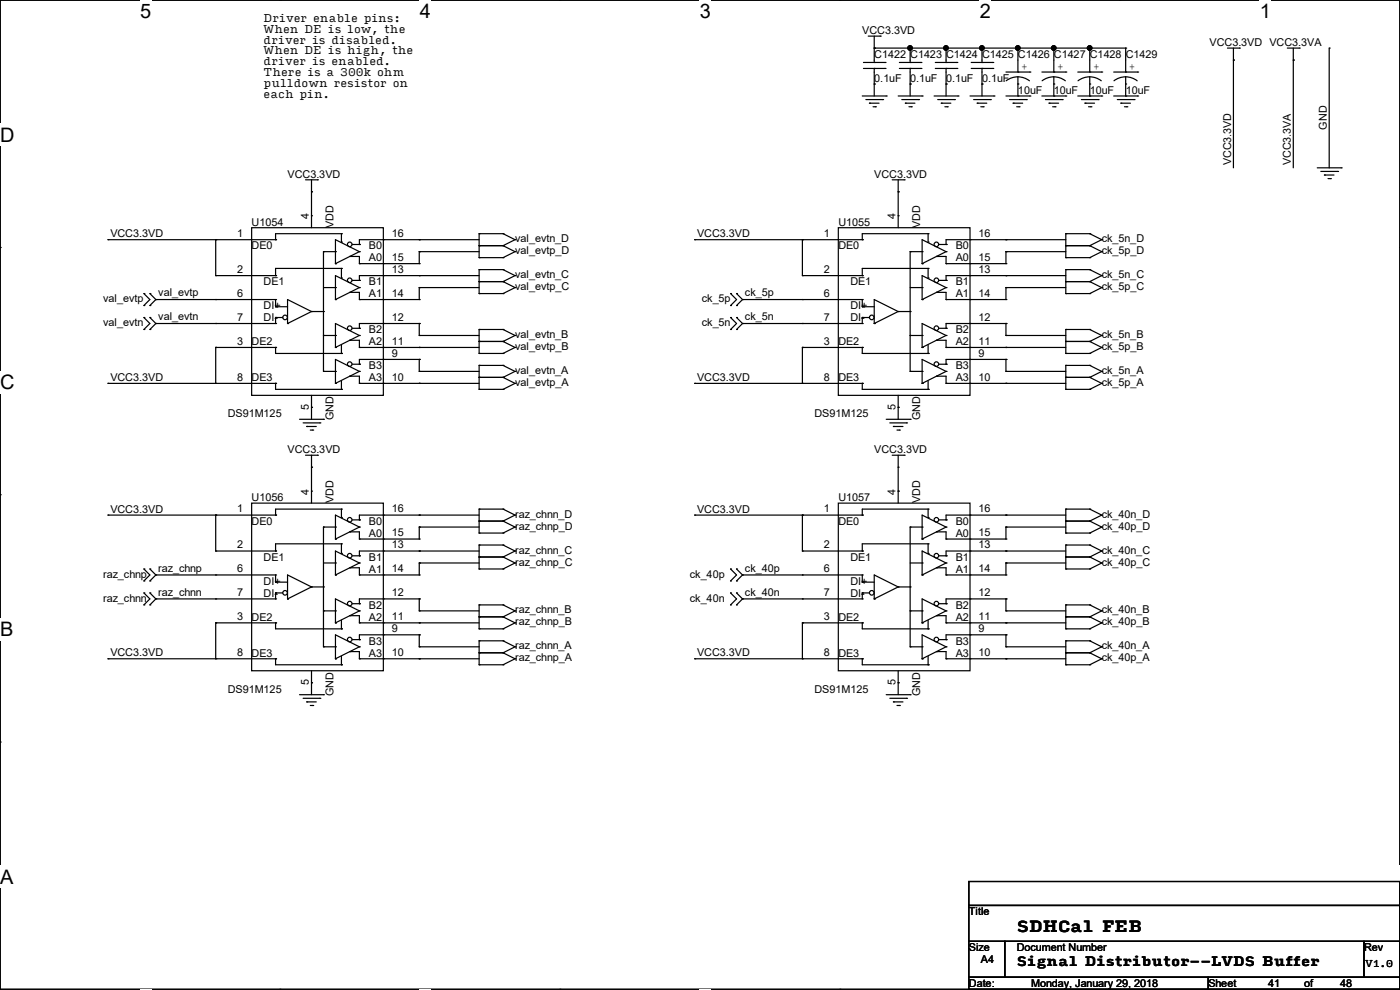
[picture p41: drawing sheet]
<svg xmlns="http://www.w3.org/2000/svg" width="297mm" height="210mm" viewBox="0 0 297 210" stroke-linecap="round" stroke-linejoin="round" font-family="sans-serif">
<defs><g id="words">
<g font-size="4.2">
<text x="29.7" y="3.9">5</text>
<text x="89.1" y="3.9">4</text>
<text x="148.5" y="3.9">3</text>
<text x="207.9" y="3.9">2</text>
<text x="267.3" y="3.9">1</text>
<text x="0" y="30.1">D</text>
<text x="0" y="82.5">C</text>
<text x="0" y="135">B</text>
<text x="0" y="187.4">A</text>
<text x="297" y="187.4">A</text>
</g>
<text font-size="3.3" x="215.7" y="197.7">SDHCal FEB</text>
<text font-size="2.8" x="215.7" y="204.8">Signal Distributor--LVDS Buffer</text>
<g font-size="2.3">
<text x="55.9" y="4.7">Driver enable pins:</text>
<text x="55.9" y="7">When DE is low, the</text>
<text x="55.9" y="9.3">driver is disabled.</text>
<text x="55.9" y="11.6">When DE is high, the</text>
<text x="182.9" y="7.2">VCC3.3VD</text>
<text x="256.6" y="9.7">VCC3.3VD VCC3.3VA</text>
<text x="55.9" y="13.8">driver is enabled.</text>
<text x="55.9" y="16.1">There is a 300k ohm</text>
<text x="185.5" y="12.3">C1422</text>
<text x="185.5" y="17.4">0.1uF</text>
<text x="193.1" y="12.3">C1423</text>
<text x="193.1" y="17.4">0.1uF</text>
<text x="200.7" y="12.3">C1424</text>
<text x="200.7" y="17.4">0.1uF</text>
<text x="208.3" y="12.3">C1425</text>
<text x="208.3" y="17.4">0.1uF</text>
<text x="216" y="12.3">C1426</text>
<text x="216.7" y="14.9">+</text>
<text x="223.6" y="12.3">C1427</text>
<text x="224.3" y="14.9">+</text>
<text x="231.2" y="12.3">C1428</text>
<text x="231.9" y="14.9">+</text>
<text x="238.8" y="12.3">C1429</text>
<text x="239.6" y="14.9">+</text>
<text x="55.9" y="18.4">pulldown resistor on</text>
<text x="55.9" y="20.7">each pin.</text>
<text x="216" y="19.9">10uF</text>
<text x="223.6" y="19.9">10uF</text>
<text x="231.2" y="19.9">10uF</text>
<text x="238.8" y="19.9">10uF</text>
<text x="281.5" y="27.5" transform="rotate(-90 281.5 27.5)">GND</text>
<text x="261.2" y="35.1" transform="rotate(-90 261.2 35.1)">VCC3.3VD</text>
<text x="273.9" y="35.1" transform="rotate(-90 273.9 35.1)">VCC3.3VA</text>
<text x="61" y="37.7">VCC3.3VD</text>
<text x="185.5" y="37.7">VCC3.3VD</text>
<text x="53.4" y="47.8">U1054</text>
<text x="65.5" y="46.5" transform="rotate(-90 65.5 46.5)">4</text>
<text x="177.9" y="47.8">U1055</text>
<text x="190" y="46.5" transform="rotate(-90 190 46.5)">4</text>
<text x="23.4" y="50.3">VCC3.3VD</text>
<text x="50.3" y="50.3">1</text>
<text x="53.4" y="52.9">DE0</text>
<text x="70.7" y="48.3" transform="rotate(-90 70.7 48.3)">VDD</text>
<text x="78.3" y="52.9">B0</text>
<text x="83.1" y="50.3">16</text>
<text x="109.3" y="51.4">val_evtn_D</text>
<text x="109.3" y="53.9">val_evtp_D</text>
<text x="147.9" y="50.3">VCC3.3VD</text>
<text x="174.8" y="50.3">1</text>
<text x="177.9" y="52.9">DE0</text>
<text x="195.2" y="48.3" transform="rotate(-90 195.2 48.3)">VDD</text>
<text x="202.7" y="52.9">B0</text>
<text x="207.6" y="50.3">16</text>
<text x="233.7" y="51.4">ck_5n_D</text>
<text x="233.7" y="53.9">ck_5p_D</text>
<text x="50.3" y="57.9">2</text>
<text x="78.3" y="55.5">A0</text>
<text x="83.1" y="55.4">15</text>
<text x="83.1" y="57.9">13</text>
<text x="109.3" y="59">val_evtn_C</text>
<text x="174.8" y="57.9">2</text>
<text x="202.7" y="55.5">A0</text>
<text x="207.6" y="55.4">15</text>
<text x="207.6" y="57.9">13</text>
<text x="233.7" y="59">ck_5n_C</text>
<text x="21.9" y="64.1">val_evtp</text>
<text x="33.6" y="62.8">val_evtp</text>
<text x="50.3" y="63">6</text>
<text x="55.9" y="60.5">DE1</text>
<text x="55.9" y="65.6">DI+</text>
<text x="78.3" y="63.1">A1</text>
<text x="78.3" y="60.5">B1</text>
<text x="83.1" y="63">14</text>
<text x="109.3" y="61.6">val_evtp_C</text>
<text x="148.9" y="64.1">ck_5p</text>
<text x="158" y="62.8">ck_5p</text>
<text x="174.8" y="63">6</text>
<text x="180.4" y="60.5">DE1</text>
<text x="180.4" y="65.6">DI+</text>
<text x="202.7" y="63.1">A1</text>
<text x="202.7" y="60.5">B1</text>
<text x="207.6" y="63">14</text>
<text x="233.7" y="61.6">ck_5p_C</text>
<text x="21.9" y="69.2">val_evtn</text>
<text x="33.6" y="67.9">val_evtn</text>
<text x="50.3" y="68.1">7</text>
<text x="55.9" y="68.2">DI-</text>
<text x="78.3" y="70.7">B2</text>
<text x="83.1" y="68.1">12</text>
<text x="109.3" y="71.7">val_evtn_B</text>
<text x="148.9" y="69.2">ck_5n</text>
<text x="158" y="67.9">ck_5n</text>
<text x="174.8" y="68.1">7</text>
<text x="180.4" y="68.2">DI-</text>
<text x="202.7" y="70.7">B2</text>
<text x="207.6" y="68.1">12</text>
<text x="233.7" y="71.7">ck_5n_B</text>
<text x="50.3" y="73.2">3</text>
<text x="53.4" y="73.2">DE2</text>
<text x="78.3" y="73.2">A2</text>
<text x="83.1" y="73.2">11</text>
<text x="83.1" y="75.7">9</text>
<text x="109.3" y="74.3">val_evtp_B</text>
<text x="174.8" y="73.2">3</text>
<text x="177.9" y="73.2">DE2</text>
<text x="202.7" y="73.2">A2</text>
<text x="207.6" y="73.2">11</text>
<text x="207.6" y="75.7">9</text>
<text x="233.7" y="74.3">ck_5p_B</text>
<text x="23.4" y="80.8">VCC3.3VD</text>
<text x="50.3" y="80.8">8</text>
<text x="53.4" y="80.9">DE3</text>
<text x="78.3" y="80.9">A3</text>
<text x="78.3" y="78.3">B3</text>
<text x="83.1" y="80.8">10</text>
<text x="109.3" y="81.9">val_evtp_A</text>
<text x="109.3" y="79.3">val_evtn_A</text>
<text x="147.9" y="80.8">VCC3.3VD</text>
<text x="174.8" y="80.8">8</text>
<text x="177.9" y="80.9">DE3</text>
<text x="202.7" y="80.9">A3</text>
<text x="202.7" y="78.3">B3</text>
<text x="207.6" y="80.8">10</text>
<text x="233.7" y="81.9">ck_5p_A</text>
<text x="233.7" y="79.3">ck_5n_A</text>
<text x="48.3" y="88.5">DS91M125</text>
<text x="65.5" y="86.9" transform="rotate(-90 65.5 86.9)">5</text>
<text x="70.7" y="89.2" transform="rotate(-90 70.7 89.2)">GND</text>
<text x="172.8" y="88.5">DS91M125</text>
<text x="190" y="86.9" transform="rotate(-90 190 86.9)">5</text>
<text x="195.2" y="89.2" transform="rotate(-90 195.2 89.2)">GND</text>
<text x="61" y="96.1">VCC3.3VD</text>
<text x="185.5" y="96.1">VCC3.3VD</text>
<text x="53.4" y="106.3">U1056</text>
<text x="65.5" y="104.9" transform="rotate(-90 65.5 104.9)">4</text>
<text x="70.7" y="106.7" transform="rotate(-90 70.7 106.7)">VDD</text>
<text x="177.9" y="106.3">U1057</text>
<text x="190" y="104.9" transform="rotate(-90 190 104.9)">4</text>
<text x="195.2" y="106.7" transform="rotate(-90 195.2 106.7)">VDD</text>
<text x="23.4" y="108.8">VCC3.3VD</text>
<text x="50.3" y="108.7">1</text>
<text x="53.4" y="111.3">DE0</text>
<text x="78.3" y="111.3">B0</text>
<text x="78.3" y="113.9">A0</text>
<text x="83.1" y="108.7">16</text>
<text x="83.1" y="113.8">15</text>
<text x="109.3" y="109.8">raz_chnn_D</text>
<text x="109.3" y="112.4">raz_chnp_D</text>
<text x="147.9" y="108.8">VCC3.3VD</text>
<text x="174.8" y="108.7">1</text>
<text x="177.9" y="111.3">DE0</text>
<text x="202.7" y="111.3">B0</text>
<text x="202.7" y="113.9">A0</text>
<text x="207.6" y="108.7">16</text>
<text x="207.6" y="113.8">15</text>
<text x="233.7" y="109.8">ck_40n_D</text>
<text x="233.7" y="112.4">ck_40p_D</text>
<text x="50.3" y="116.3">2</text>
<text x="55.9" y="119">DE1</text>
<text x="78.3" y="119">B1</text>
<text x="83.1" y="116.3">13</text>
<text x="109.3" y="117.4">raz_chnn_C</text>
<text x="109.3" y="120">raz_chnp_C</text>
<text x="174.8" y="116.3">2</text>
<text x="180.4" y="119">DE1</text>
<text x="202.7" y="119">B1</text>
<text x="207.6" y="116.3">13</text>
<text x="233.7" y="120">ck_40p_C</text>
<text x="233.7" y="117.4">ck_40n_C</text>
<text x="21.9" y="122.5">raz_chnp</text>
<text x="33.6" y="121.2">raz_chnp</text>
<text x="50.3" y="121.4">6</text>
<text x="55.9" y="124">DI+</text>
<text x="78.3" y="121.5">A1</text>
<text x="83.1" y="121.4">14</text>
<text x="146.4" y="122.5">ck_40p</text>
<text x="158" y="121.2">ck_40p</text>
<text x="174.8" y="121.4">6</text>
<text x="180.4" y="124">DI+</text>
<text x="202.7" y="121.5">A1</text>
<text x="207.6" y="121.4">14</text>
<text x="21.9" y="127.6">raz_chnn</text>
<text x="33.6" y="126.3">raz_chnn</text>
<text x="50.3" y="131.6">3</text>
<text x="50.3" y="126.5">7</text>
<text x="53.4" y="131.7">DE2</text>
<text x="55.9" y="126.6">DI-</text>
<text x="78.3" y="129.1">B2</text>
<text x="78.3" y="131.7">A2</text>
<text x="83.1" y="126.5">12</text>
<text x="83.1" y="131.6">11</text>
<text x="109.3" y="130.1">raz_chnn_B</text>
<text x="146.4" y="127.6">ck_40n</text>
<text x="158" y="126.3">ck_40n</text>
<text x="174.8" y="131.6">3</text>
<text x="174.8" y="126.5">7</text>
<text x="177.9" y="131.7">DE2</text>
<text x="180.4" y="126.6">DI-</text>
<text x="202.7" y="129.1">B2</text>
<text x="202.7" y="131.7">A2</text>
<text x="207.6" y="126.5">12</text>
<text x="207.6" y="131.6">11</text>
<text x="233.7" y="130.1">ck_40n_B</text>
<text x="78.3" y="136.7">B3</text>
<text x="83.1" y="134.1">9</text>
<text x="109.3" y="137.8">raz_chnn_A</text>
<text x="109.3" y="132.7">raz_chnp_B</text>
<text x="202.7" y="136.7">B3</text>
<text x="207.6" y="134.1">9</text>
<text x="233.7" y="137.8">ck_40n_A</text>
<text x="233.7" y="132.7">ck_40p_B</text>
<text x="23.4" y="139.2">VCC3.3VD</text>
<text x="50.3" y="139.2">8</text>
<text x="53.4" y="139.3">DE3</text>
<text x="78.3" y="139.3">A3</text>
<text x="83.1" y="139.2">10</text>
<text x="109.3" y="140.3">raz_chnp_A</text>
<text x="147.9" y="139.2">VCC3.3VD</text>
<text x="174.8" y="139.2">8</text>
<text x="177.9" y="139.3">DE3</text>
<text x="202.7" y="139.3">A3</text>
<text x="207.6" y="139.2">10</text>
<text x="233.7" y="140.3">ck_40p_A</text>
<text x="48.3" y="146.9">DS91M125</text>
<text x="65.5" y="145.3" transform="rotate(-90 65.5 145.3)">5</text>
<text x="70.7" y="147.6" transform="rotate(-90 70.7 147.6)">GND</text>
<text x="172.8" y="146.9">DS91M125</text>
<text x="190" y="145.3" transform="rotate(-90 190 145.3)">5</text>
<text x="195.2" y="147.6" transform="rotate(-90 195.2 147.6)">GND</text>
<text x="205.5" y="194.1">Title</text>
<text x="205.5" y="201.8">Size</text>
<text x="215.7" y="201.8">Document Number</text>
<text x="289.4" y="201.8">Rev</text>
<text x="205.5" y="209.4">Date:</text>
<text x="208.1" y="204.3">A4</text>
<text x="218.7" y="209.4">Monday, January 29, 2018</text>
<text x="256.3" y="209.4">Sheet</text>
<text x="269" y="209.4">41</text>
<text x="276.7" y="209.4">of</text>
<text x="284.3" y="209.4">48</text>
</g>
<text font-size="2" x="289.6" y="205.1">V1.0</text>
</g></defs>
<path d="M0 0h297v209.8h-297z" fill="none" stroke="#000" stroke-width=".25"/>
<g fill="#fff">
<path d="M29.7 0h2.4v4.8h-2.4z"/>
<path d="M29.7 209.8h2.4v.2h-2.4z"/>
</g>
<path d="M59.4 0h.1M59.4 209.8h.1" fill="none" stroke="#000" stroke-width=".25"/>
<g fill="#fff">
<path d="M89.1 0h2.3v4.8h-2.3z"/>
<path d="M89.1 209.8h2.3v.2h-2.3z"/>
</g>
<path d="M118.8 0h.1M118.8 209.8h.1" fill="none" stroke="#000" stroke-width=".25"/>
<g fill="#fff">
<path d="M148.5 0h2.3v4.8h-2.3z"/>
<path d="M148.5 209.8h2.3v.2h-2.3z"/>
</g>
<path d="M178.2 0h.1M178.2 209.8h.1" fill="none" stroke="#000" stroke-width=".25"/>
<g fill="#fff">
<path d="M207.9 0h2.3v4.8h-2.3z"/>
<path d="M207.9 209.8h2.3v.2h-2.3z"/>
</g>
<path d="M237.6 0h.1M237.6 209.8h.1" fill="none" stroke="#000" stroke-width=".25"/>
<g fill="#fff">
<path d="M267.3 0h2.3v4.8h-2.3z"/>
<path d="M267.3 209.8h2.3v.2h-2.3z"/>
<path d="M0 26.2h3.1v4.8h-3.1z"/>
<path d="M0 78.7h3.1v4.7h-3.1z"/>
</g>
<path d="M0 52.5h.1M297 52.5h.1" fill="none" stroke="#000" stroke-width=".25"/>
<path d="M0 131.1h2.9v4.8h-2.9z" fill="#fff"/>
<path d="M0 104.9h.1M297 104.9h.1" fill="none" stroke="#000" stroke-width=".25"/>
<g fill="#fff">
<path d="M0 183.6h2.9v4.7h-2.9z"/>
<path d="M296.9 183.6h.1v4.7h-.1z"/>
</g>
<g fill="none" stroke="#000" stroke-width=".25">
<path d="M183.2 14.5h4.5M183.2 13.3h4.5M184.2 7.7h2.5M185.5 17.8h.1M185.5 10.2h.1M185.5 13.3h.1M185.5 14.5h.1M185.5 7.7v5.6M185.5 14.5v5.9M185.5 10.2h53.3M186.7 7.7h.1M187.7 14.5h.1"/>
<path d="M187.7 13.3h.1M190.8 14.5h4.6M190.8 13.3h4.6M193.1 17.8h.1M193.1 10.2h.1M193.1 13.3h.1M193.1 14.5h.1M193.1 10.2v3.1M193.1 14.5v5.9M195.4 14.5h.1M195.4 13.3h.1M198.4 14.5h4.6"/>
<path d="M198.4 13.3h4.6M200.7 17.8h.1M200.7 10.2h.1M200.7 13.3h.1M200.7 14.5h.1M200.7 10.2v3.1M200.7 14.5v5.9M203 14.5h.1M203 13.3h.1M206 14.5h4.6M206 13.3h4.6M208.3 17.8h.1"/>
<path d="M208.3 10.2h.1M208.3 13.3h.1M208.3 14.5h.1M208.3 10.2v3.1M208.3 14.5v5.9M210.6 14.5h.1M210.6 13.3h.1M213.4 15.3h5.1M213.5 17.1a4 4 0 0 1 4.9 0M215.9 10.2h.1M215.9 17.8h.1M215.9 15.3h.1"/>
<path d="M215.9 10.2v5.1M215.9 16.3v4.1M218.5 15.3h.1M221 15.3h5.1M223.5 16.3l1.1 .1 1.4 .7M223.5 16.3l-1 .1-1.4 .7M223.6 10.2h.1M223.6 17.8h.1M223.6 15.3h.1M223.6 10.2v5.1M223.6 16.3v4.1M226.1 15.3h.1"/>
<path d="M228.6 15.3h5.1M231.2 16.3l1 .1 1.4 .7M231.2 16.3l-1.1 .1-1.4 .7M231.2 10.2h.1M231.2 17.8h.1M231.2 15.3h.1M231.2 10.2v5.1M231.2 16.3v4.1M233.7 15.3h.1M236.3 15.3h5M236.3 17.1a4 4 0 0 1 4.9 0M238.8 17.8h.1"/>
<path d="M238.8 15.3h.1M238.8 10.2h.1M238.8 10.2v5.1M238.8 16.3v4.1M241.3 15.3h.1M260.4 10.2h2.5M261.7 12.7h.1M261.7 10.2v25.4M262.9 10.2h.1M273.1 10.2h2.5M274.4 12.7h.1M274.4 10.2v25.4"/>
<path d="M275.6 10.2h.1M282 10.2h.1M282 10.2v25.4M64.8 38.1h2.6M66.1 38.1v10.2M67.4 38.1h.1M182.9 20.4h5.1M183.7 21.1h3.5M184.4 21.9h.1M184.4 21.9h2.1M185.2 22.6h.5M185.7 22.6h.1"/>
<path d="M187.2 21.1h.1M188 20.4h.1M189.3 38.1h2.5M190.5 38.1v10.2M190.5 20.4h5.1M191.3 21.1h3.6M191.8 38.1h.1M192.1 21.9h.1M192.1 21.9h2M192.8 22.6h.5M193.3 22.6h.1M194.9 21.1h.1"/>
<path d="M195.6 20.4h.1M198.2 20.4h5M198.9 21.1h3.6M199.7 21.9h.1M199.7 21.9h2M200.4 22.6h.6M201 22.6h.1M202.5 21.1h.1M203.2 20.4h.1M205.8 20.4h5.1M206.5 21.1h3.6M207.3 21.9h.1"/>
<path d="M207.3 21.9h2M208.1 22.6h.5M208.6 22.6h.1M210.1 21.1h.1M210.9 20.4h.1M213.4 20.4h5.1M214.2 21.1h3.5M214.9 21.9h.1M214.9 21.9h2.1M215.7 22.6h.5M215.9 20.4h.1M216.2 22.6h.1"/>
<path d="M217.7 21.1h.1M218.5 20.4h.1M221 20.4h5.1M221.8 21.1h3.5M222.5 21.9h.1M222.5 21.9h2.1M223.3 22.6h.5M223.6 20.4h.1M223.8 22.6h.1M225.3 21.1h.1M226.1 20.4h.1M228.6 20.4h5.1"/>
<path d="M229.4 21.1h3.6M230.2 21.9h.1M230.2 21.9h2M230.9 22.6h.5M231.2 20.4h.1M231.4 22.6h.1M233 21.1h.1M233.7 20.4h.1M236.3 20.4h5M237 21.1h3.6M237.8 21.9h.1M237.8 21.9h2"/>
<path d="M238.5 22.6h.6M238.8 20.4h.1M239.1 22.6h.1M240.6 21.1h.1M241.3 20.4h.1M279.4 35.6h5.1M280.2 36.4h3.6M281 37.1h.1M281 37.1h2M281.7 37.9h.5M282.2 37.9h.1M283.8 36.4h.1"/>
<path d="M284.5 35.6h.1M22.9 50.8h.1M22.9 50.8h35.6M45.8 50.8h.1M45.8 58.5h.1M45.8 50.8v7.7M45.8 58.5h12.7M53.4 48.3h27.9v35.6h-27.9zM58.5 50.8h.1M58.5 58.5h.1M66.1 40.7h.1M66.1 45.8h.1"/>
<path d="M68.6 53.4h.1M68.6 53.4h2.6M68.6 53.4v25.4M71.2 55.9h.1M71.2 53.4h.1M72.4 49.6h.1M72.4 51.4h.1M72.4 56.9h.1M72.4 59h.1M72.4 49.6h-13.9v1.2M72.4 56.9h-13.9v1.6M72.4 49.6v1.8"/>
<path d="M72.4 56.9v2.1M74.2 54.4h.1M74.2 54.4h2v1.5M74.7 51.9h1.5M74.7 59.5h1.5M76.2 51.9h.1M76.2 53.4h.1M76.2 55.9h.1M76.2 59.5h.1M76.2 53.4l-5-2.6v5.1M76.2 53.4l-5 2.5M76.2 55.9h12.7"/>
<path d="M81.3 58.5h.1M81.3 50.8h.1M81.3 55.9h.1M88.9 50.8h.1M88.9 58.5h.1M88.9 53.4h.1M88.9 55.9h.1M88.9 53.4v2.5M88.9 53.4h12.7M101.6 59.7h.1M101.6 57.2h.1M101.6 52.1h.1"/>
<path d="M101.6 49.6h.1M101.6 54.7h.1M101.6 50.8h-25.4v1.1M101.6 58.5h-25.4v1M101.6 59.7h5.1M101.6 57.2h5.1M101.6 52.1h5.1M101.6 49.6h5.1M101.6 54.7h5.1M101.6 49.6v5.1M101.6 57.2v5.1M106.7 59.7h.1"/>
<path d="M106.7 57.2h.1M106.7 52.1h.1M106.7 49.6h.1M106.7 54.7h.1M106.7 59.7l2.6 1.3M106.7 57.2l2.6 1.3M106.7 49.6l2.6 1.2M106.7 52.1l2.6 1.3M109.3 58.5h.1M109.3 50.8h.1M109.3 53.4h.1M109.3 58.5l-2.6 1.2"/>
<path d="M109.3 50.8l-2.6 1.3M109.3 53.4l-2.6 1.3M147.4 50.8h.1M147.4 50.8h35.5M170.2 50.8h.1M170.2 58.5h.1M170.2 58.5h12.7M170.2 50.8v7.7M177.8 48.3h28v35.6h-28zM182.9 50.8h.1M182.9 58.5h.1M190.5 40.7h.1"/>
<path d="M190.5 45.8h.1M193.1 53.4h.1M193.1 53.4h2.5M193.1 53.4v25.4M195.6 55.9h.1M195.6 53.4h.1M196.9 49.6h.1M196.9 51.4h.1M196.9 56.9h.1M196.9 59h.1M196.9 49.6h-14v1.2M196.9 56.9h-14v1.6"/>
<path d="M196.9 49.6v1.8M196.9 56.9v2.1M198.7 54.4h.1M198.7 54.4h2v1.5M199.2 51.9h1.5M199.2 59.5h1.5M200.7 51.9h.1M200.7 53.4h.1M200.7 55.9h.1M200.7 59.5h.1M200.7 55.9h12.7M200.7 53.4l-5.1-2.6v5.1"/>
<path d="M200.7 53.4l-5.1 2.5M205.8 58.5h.1M205.8 50.8h.1M205.8 55.9h.1M213.4 50.8h.1M213.4 58.5h.1M213.4 53.4h.1M213.4 55.9h.1M213.4 53.4h12.7M213.4 53.4v2.5M226.1 59.7h.1M226.1 57.2h.1"/>
<path d="M226.1 52.1h.1M226.1 49.6h.1M226.1 54.7h.1M226.1 50.8h-25.4v1.1M226.1 58.5h-25.4v1M226.1 49.6v5.1M226.1 57.2v5.1M226.1 59.7h5.1M226.1 57.2h5.1M226.1 52.1h5.1M226.1 49.6h5.1M226.1 54.7h5.1"/>
<path d="M231.2 59.7h.1M231.2 57.2h.1M231.2 52.1h.1M231.2 49.6h.1M231.2 54.7h.1M231.2 59.7l2.5 1.3M231.2 57.2l2.5 1.3M231.2 49.6l2.5 1.2M231.2 52.1l2.5 1.3M233.7 58.5h.1M233.7 50.8h.1M233.7 53.4h.1"/>
<path d="M233.7 58.5l-2.5 1.2M233.7 50.8l-2.5 1.3M233.7 53.4l-2.5 1.3M30.5 62.3h.1M30.5 64.8h.1M30.5 67.4h.1M30.5 69.9h.1M30.5 62.3l1.3 1.2-1.3 1.3M30.5 67.4l1.3 1.2-1.3 1.3M31.8 64.8h.1M31.8 62.3h.1M31.8 69.9h.1"/>
<path d="M31.8 67.4h.1M31.8 62.3l1.3 1.2M31.8 67.4l1.3 1.2M33.1 63.5h.1M33.1 68.6h.1M33.1 63.5h25.4M33.1 68.6h25.4M33.1 63.5l-1.3 1.3M33.1 68.6l-1.3 1.3M45.8 73.7h.1M45.8 63.5h.1M45.8 68.6h.1"/>
<path d="M45.8 73.7v7.6M45.8 73.7h12.7M58.5 67.4h.1M58.5 65.1h.1M58.5 73.7h.1M58.5 68.6h.1M58.5 63.5h.1M58.5 73.7v1.3h13.9M58.5 67.4h1.5M58.5 63.5v1.6M58.5 67.4v1.2M58.5 65.1h2.5"/>
<path d="M61 68.6h.1M66.1 66.1h.1M66.1 66.1h2.5M66.1 66.1l-5.1 2.5M66.1 66.1l-5.1-2.6v5.1M68.6 66.1h.1M68.6 78.8h.1M68.6 71.2h.1M68.6 71.2h2.6M68.6 78.8h2.6M68.6 61h2.6M71.2 73.7h.1"/>
<path d="M71.2 71.2h.1M71.2 63.5h.1M71.2 61h.1M71.2 78.8h.1M72.4 75h.1M72.4 73.2v1.8M74.2 62h.1M74.2 72.2h.1M74.2 79.8h.1M74.2 62h2v1.5M74.2 72.2h2v1.5M74.2 79.8h2v1.5"/>
<path d="M74.7 69.6h1.5M74.7 77.3h1.5M76.2 71.2h.1M76.2 78.8h.1M76.2 61h.1M76.2 69.6h.1M76.2 77.3h.1M76.2 63.5h.1M76.2 73.7h.1M76.2 63.5h12.7M76.2 73.7h25.4M76.2 61l-5 2.5"/>
<path d="M76.2 61l-5-2.5v5M76.2 71.2l-5-2.6v5.1M76.2 78.8l-5-2.6v5.1M76.2 71.2l-5 2.5M76.2 78.8l-5 2.5M81.3 76.2h.1M81.3 73.7h.1M81.3 68.6h.1M81.3 63.5h.1M88.9 73.7h.1M88.9 68.6h.1M88.9 71.2h.1"/>
<path d="M88.9 76.2h.1M88.9 78.8h.1M88.9 61h.1M88.9 63.5h.1M88.9 68.6h-12.7v1M88.9 61v2.5M88.9 68.6v2.6M88.9 76.2v2.6M88.9 71.2h12.7M88.9 78.8h12.7M88.9 61h12.7M88.9 76.2h-12.7v1.1"/>
<path d="M101.6 77.5h.1M101.6 72.4h.1M101.6 69.9h.1M101.6 75h.1M101.6 62.3h.1M101.6 77.5h5.1M101.6 72.4h5.1M101.6 69.9h5.1M101.6 75h5.1M101.6 62.3h5.1M101.6 69.9v5.1M101.6 77.5v5.1"/>
<path d="M106.7 77.5h.1M106.7 72.4h.1M106.7 69.9h.1M106.7 75h.1M106.7 62.3h.1M106.7 77.5l2.6 1.3M106.7 69.9l2.6 1.3M106.7 72.4l2.6 1.3M109.3 78.8h.1M109.3 71.2h.1M109.3 73.7h.1M109.3 61h.1"/>
<path d="M109.3 78.8l-2.6 1.3M109.3 71.2l-2.6 1.2M109.3 73.7l-2.6 1.3M109.3 61l-2.6 1.3M155 62.3h.1M155 64.8h.1M155 67.4h.1M155 69.9h.1M155 62.3l1.3 1.2-1.3 1.3M155 67.4l1.3 1.2-1.3 1.3M156.3 64.8h.1M156.3 62.3h.1"/>
<path d="M156.3 69.9h.1M156.3 67.4h.1M156.3 62.3l1.2 1.2M156.3 67.4l1.2 1.2M157.5 63.5h.1M157.5 68.6h.1M157.5 63.5h25.4M157.5 68.6h25.4M157.5 63.5l-1.2 1.3M157.5 68.6l-1.2 1.3M170.2 73.7h.1M170.2 63.5h.1"/>
<path d="M170.2 68.6h.1M170.2 73.7h12.7M170.2 73.7v7.6M182.9 67.4h.1M182.9 65.1h.1M182.9 73.7h.1M182.9 68.6h.1M182.9 63.5h.1M182.9 73.7v1.3h14M182.9 67.4h1.5M182.9 65.1h2.6M182.9 63.5v1.6"/>
<path d="M182.9 67.4v1.2M185.5 68.6h.1M190.5 66.1h.1M190.5 66.1l-5-2.6v5.1M190.5 66.1h2.6M190.5 66.1l-5 2.5M193.1 66.1h.1M193.1 78.8h.1M193.1 71.2h.1M193.1 71.2h2.5M193.1 78.8h2.5M193.1 61h2.5"/>
<path d="M195.6 73.7h.1M195.6 71.2h.1M195.6 63.5h.1M195.6 61h.1M195.6 78.8h.1M196.9 75h.1M196.9 73.2v1.8M198.7 62h.1M198.7 72.2h.1M198.7 79.8h.1M198.7 62h2v1.5M198.7 72.2h2v1.5"/>
<path d="M198.7 79.8h2v1.5M199.2 69.6h1.5M199.2 77.3h1.5M200.7 71.2h.1M200.7 78.8h.1M200.7 61h.1M200.7 69.6h.1M200.7 77.3h.1M200.7 63.5h.1M200.7 73.7h.1M200.7 63.5h12.7M200.7 73.7h25.4"/>
<path d="M200.7 61l-5.1-2.5v5M200.7 71.2l-5.1-2.6v5.1M200.7 78.8l-5.1-2.6v5.1M200.7 71.2l-5.1 2.5M200.7 61l-5.1 2.5M200.7 78.8l-5.1 2.5M205.8 76.2h.1M205.8 73.7h.1M205.8 68.6h.1M205.8 63.5h.1M213.4 73.7h.1M213.4 68.6h.1"/>
<path d="M213.4 71.2h.1M213.4 76.2h.1M213.4 78.8h.1M213.4 61h.1M213.4 63.5h.1M213.4 68.6h-12.7v1M213.4 71.2h12.7M213.4 78.8h12.7M213.4 61h12.7M213.4 61v2.5M213.4 68.6v2.6M213.4 76.2v2.6"/>
<path d="M213.4 76.2h-12.7v1.1M226.1 77.5h.1M226.1 72.4h.1M226.1 69.9h.1M226.1 75h.1M226.1 62.3h.1M226.1 69.9v5.1M226.1 77.5v5.1M226.1 77.5h5.1M226.1 72.4h5.1M226.1 69.9h5.1M226.1 75h5.1"/>
<path d="M226.1 62.3h5.1M231.2 77.5h.1M231.2 72.4h.1M231.2 69.9h.1M231.2 75h.1M231.2 62.3h.1M231.2 77.5l2.5 1.3M231.2 69.9l2.5 1.3M231.2 72.4l2.5 1.3M233.7 78.8h.1M233.7 71.2h.1M233.7 73.7h.1"/>
<path d="M233.7 61h.1M233.7 78.8l-2.5 1.3M233.7 71.2l-2.5 1.2M233.7 73.7l-2.5 1.3M233.7 61l-2.5 1.3M22.9 81.3h.1M22.9 81.3h35.6M45.8 81.3h.1M58.5 81.3h.1M58.5 81.3v1.3h13.9M63.5 88.9h5.1M64.3 89.7h3.6"/>
<path d="M64.8 96.6h2.6M65.1 90.5h.1M65.1 90.5h2M65.8 91.2h.5M66.1 86.4h.1M66.1 99.1h.1M66.1 83.9v5M66.1 96.6v10.1M66.3 91.2h.1M67.4 96.6h.1M67.9 89.7h.1M68.6 88.9h.1"/>
<path d="M71.2 81.3h.1M72.4 82.6h.1M72.4 80.8v1.8M76.2 81.3h.1M76.2 81.3h25.4M81.3 81.3h.1M88.9 81.3h.1M101.6 82.6h.1M101.6 80.1h.1M101.6 82.6h5.1M101.6 80.1h5.1M106.7 82.6h.1"/>
<path d="M106.7 80.1h.1M106.7 80.1l2.6 1.2M109.3 81.3h.1M109.3 81.3l-2.6 1.3M147.4 81.3h.1M147.4 81.3h35.5M170.2 81.3h.1M182.9 81.3h.1M182.9 81.3v1.3h14M188 88.9h5.1M188.8 89.7h3.5M189.3 96.6h2.5"/>
<path d="M189.5 90.5h.1M189.5 90.5h2.1M190.3 91.2h.5M190.5 86.4h.1M190.5 99.1h.1M190.5 83.9v5M190.5 96.6v10.1M190.8 91.2h.1M191.8 96.6h.1M192.3 89.7h.1M193.1 88.9h.1M195.6 81.3h.1"/>
<path d="M196.9 82.6h.1M196.9 80.8v1.8M200.7 81.3h.1M200.7 81.3h25.4M205.8 81.3h.1M213.4 81.3h.1M226.1 82.6h.1M226.1 80.1h.1M226.1 82.6h5.1M226.1 80.1h5.1M231.2 82.6h.1M231.2 80.1h.1"/>
<path d="M231.2 80.1l2.5 1.2M233.7 81.3h.1M233.7 81.3l-2.5 1.3M22.9 109.3h.1M22.9 109.3h35.6M45.8 109.3h.1M45.8 116.9h.1M45.8 109.3v7.6M45.8 116.9h12.7M53.4 106.7h27.9v35.6h-27.9zM58.5 109.3h.1M58.5 116.9h.1"/>
<path d="M66.1 104.2h.1M68.6 111.8h.1M68.6 119.4h2.6M68.6 111.8h2.6M68.6 111.8v25.4M71.2 114.3h.1M71.2 111.8h.1M71.2 119.4h.1M72.4 108h.1M72.4 109.8h.1M72.4 115.4h.1M72.4 117.4h.1"/>
<path d="M72.4 108h-13.9v1.3M72.4 115.4h-13.9v1.5M72.4 108v1.8M72.4 115.4v2M74.2 112.8h.1M74.2 112.8h2v1.5M74.7 110.3h1.5M74.7 117.9h1.5M76.2 110.3h.1M76.2 111.8h.1M76.2 119.4h.1M76.2 114.3h.1"/>
<path d="M76.2 117.9h.1M76.2 111.8l-5-2.5v5M76.2 119.4l-5-2.5v5.1M76.2 114.3h12.7M76.2 119.4l-5 2.6M76.2 111.8l-5 2.5M81.3 116.9h.1M81.3 109.3h.1M81.3 114.3h.1M88.9 109.3h.1M88.9 116.9h.1M88.9 119.4h.1"/>
<path d="M88.9 111.8h.1M88.9 114.3h.1M88.9 111.8v2.5M88.9 119.4v2.6M88.9 119.4h12.7M88.9 111.8h12.7M101.6 118.2h.1M101.6 115.6h.1M101.6 110.5h.1M101.6 108h.1M101.6 113.1h.1M101.6 109.3h-25.4v1"/>
<path d="M101.6 116.9h-25.4v1M101.6 108v5.1M101.6 115.6v5.1M101.6 118.2h5.1M101.6 115.6h5.1M101.6 110.5h5.1M101.6 108h5.1M101.6 113.1h5.1M106.7 118.2h.1M106.7 115.6h.1M106.7 110.5h.1M106.7 108h.1"/>
<path d="M106.7 113.1h.1M106.7 115.6l2.6 1.3M106.7 118.2l2.6 1.2M106.7 108l2.6 1.3M106.7 110.5l2.6 1.3M109.3 116.9h.1M109.3 119.4h.1M109.3 109.3h.1M109.3 111.8h.1M109.3 116.9l-2.6 1.3M109.3 119.4l-2.6 1.3M109.3 109.3l-2.6 1.2"/>
<path d="M109.3 111.8l-2.6 1.3M147.4 109.3h.1M147.4 109.3h35.5M170.2 109.3h.1M170.2 116.9h.1M170.2 116.9h12.7M170.2 109.3v7.6M177.8 106.7h28v35.6h-28zM182.9 109.3h.1M182.9 116.9h.1M190.5 104.2h.1M193.1 111.8h.1"/>
<path d="M193.1 119.4h2.5M193.1 111.8h2.5M193.1 111.8v25.4M195.6 114.3h.1M195.6 111.8h.1M195.6 119.4h.1M196.9 108h.1M196.9 109.8h.1M196.9 115.4h.1M196.9 117.4h.1M196.9 108h-14v1.3M196.9 115.4h-14v1.5"/>
<path d="M196.9 108v1.8M196.9 115.4v2M198.7 112.8h.1M198.7 112.8h2v1.5M199.2 110.3h1.5M199.2 117.9h1.5M200.7 110.3h.1M200.7 111.8h.1M200.7 119.4h.1M200.7 114.3h.1M200.7 117.9h.1M200.7 111.8l-5.1-2.5v5"/>
<path d="M200.7 119.4l-5.1-2.5v5.1M200.7 111.8l-5.1 2.5M200.7 119.4l-5.1 2.6M200.7 114.3h12.7M205.8 116.9h.1M205.8 109.3h.1M205.8 114.3h.1M213.4 109.3h.1M213.4 116.9h.1M213.4 119.4h.1M213.4 111.8h.1M213.4 114.3h.1"/>
<path d="M213.4 119.4h12.7M213.4 111.8h12.7M213.4 111.8v2.5M213.4 119.4v2.6M226.1 118.2h.1M226.1 115.6h.1M226.1 110.5h.1M226.1 108h.1M226.1 113.1h.1M226.1 109.3h-25.4v1M226.1 116.9h-25.4v1M226.1 108v5.1"/>
<path d="M226.1 115.6v5.1M226.1 118.2h5.1M226.1 115.6h5.1M226.1 110.5h5.1M226.1 108h5.1M226.1 113.1h5.1M231.2 118.2h.1M231.2 115.6h.1M231.2 110.5h.1M231.2 108h.1M231.2 113.1h.1M231.2 118.2l2.5 1.2"/>
<path d="M231.2 115.6l2.5 1.3M231.2 108l2.5 1.3M231.2 110.5l2.5 1.3M233.7 119.4h.1M233.7 116.9h.1M233.7 109.3h.1M233.7 111.8h.1M233.7 119.4l-2.5 1.3M233.7 116.9l-2.5 1.3M233.7 109.3l-2.5 1.2M233.7 111.8l-2.5 1.3M22.9 139.7h.1"/>
<path d="M22.9 139.7h35.6M30.5 120.7h.1M30.5 123.2h.1M30.5 125.8h.1M30.5 128.3h.1M30.5 120.7l1.3 1.3-1.3 1.2M30.5 125.8l1.3 1.2-1.3 1.3M31.8 123.2h.1M31.8 120.7h.1M31.8 128.3h.1M31.8 125.8h.1M31.8 120.7l1.3 1.3"/>
<path d="M31.8 125.8l1.3 1.2M33.1 127h.1M33.1 122h.1M33.1 127h25.4M33.1 122h25.4M33.1 122l-1.3 1.2M33.1 127l-1.3 1.3M45.8 132.1h.1M45.8 122h.1M45.8 127h.1M45.8 139.7h.1M45.8 132.1v7.6"/>
<path d="M45.8 132.1h12.7M58.5 125.8h.1M58.5 123.5h.1M58.5 132.1h.1M58.5 139.7h.1M58.5 127h.1M58.5 122h.1M58.5 139.7v1.3h13.9M58.5 132.1v1.3h13.9M58.5 122v1.5M58.5 125.8v1.2M58.5 125.8h1.5"/>
<path d="M58.5 123.5h2.5M61 127h.1M66.1 124.5h.1M66.1 124.5l-5.1-2.5v5M66.1 124.5h2.5M66.1 124.5l-5.1 2.5M68.6 124.5h.1M68.6 137.2h.1M68.6 129.6h.1M68.6 129.6h2.6M68.6 137.2h2.6M71.2 132.1h.1"/>
<path d="M71.2 129.6h.1M71.2 139.7h.1M71.2 122h.1M71.2 137.2h.1M72.4 133.4h.1M72.4 131.6v1.8M72.4 139.2v1.8M74.2 120.4h.1M74.2 130.6h.1M74.2 138.2h.1M74.2 120.4h2v1.6M74.2 130.6h2v1.5"/>
<path d="M74.2 138.2h2v1.5M74.7 128.1h1.5M74.7 135.7h1.5M76.2 129.6h.1M76.2 137.2h.1M76.2 128.1h.1M76.2 135.7h.1M76.2 122h.1M76.2 132.1h.1M76.2 139.7h.1M76.2 122h12.7M76.2 139.7h25.4"/>
<path d="M76.2 132.1h25.4M76.2 129.6l-5-2.6v5.1M76.2 137.2l-5-2.5v5M76.2 129.6l-5 2.5M76.2 137.2l-5 2.5M81.3 139.7h.1M81.3 134.7h.1M81.3 132.1h.1M81.3 127h.1M81.3 122h.1M88.9 139.7h.1M88.9 132.1h.1"/>
<path d="M88.9 127h.1M88.9 129.6h.1M88.9 134.7h.1M88.9 137.2h.1M88.9 122h.1M88.9 127v2.6M88.9 134.7v2.5M88.9 127h-12.7v1.1M88.9 129.6h12.7M88.9 137.2h12.7M88.9 134.7h-12.7v1M101.6 138.5h.1"/>
<path d="M101.6 135.9h.1M101.6 130.9h.1M101.6 128.3h.1M101.6 133.4h.1M101.6 120.7h.1M101.6 128.3v5.1M101.6 135.9v5.1M101.6 138.5h5.1M101.6 135.9h5.1M101.6 130.9h5.1M101.6 128.3h5.1M101.6 133.4h5.1"/>
<path d="M101.6 120.7h5.1M106.7 138.5h.1M106.7 135.9h.1M106.7 130.9h.1M106.7 128.3h.1M106.7 133.4h.1M106.7 120.7h.1M106.7 135.9l2.6 1.3M106.7 138.5l2.6 1.2M106.7 128.3l2.6 1.3M106.7 130.9l2.6 1.2M109.3 137.2h.1"/>
<path d="M109.3 139.7h.1M109.3 129.6h.1M109.3 132.1h.1M109.3 137.2l-2.6 1.3M109.3 139.7l-2.6 1.3M109.3 129.6l-2.6 1.3M109.3 132.1l-2.6 1.3M147.4 139.7h.1M147.4 139.7h35.5M155 120.7h.1M155 123.2h.1M155 125.8h.1"/>
<path d="M155 128.3h.1M155 120.7l1.3 1.3-1.3 1.2M155 125.8l1.3 1.2-1.3 1.3M156.3 123.2h.1M156.3 120.7h.1M156.3 128.3h.1M156.3 125.8h.1M156.3 120.7l1.2 1.3M156.3 125.8l1.2 1.2M157.5 122h.1M157.5 127h.1M157.5 127h25.4"/>
<path d="M157.5 122h25.4M157.5 122l-1.2 1.2M157.5 127l-1.2 1.3M170.2 132.1h.1M170.2 122h.1M170.2 127h.1M170.2 139.7h.1M170.2 132.1h12.7M170.2 132.1v7.6M182.9 125.8h.1M182.9 123.5h.1M182.9 132.1h.1"/>
<path d="M182.9 139.7h.1M182.9 127h.1M182.9 122h.1M182.9 139.7v1.3h14M182.9 132.1v1.3h14M182.9 125.8h1.5M182.9 122v1.5M182.9 125.8v1.2M182.9 123.5h2.6M185.5 127h.1M190.5 124.5h.1M190.5 124.5l-5-2.5v5"/>
<path d="M190.5 124.5h2.6M190.5 124.5l-5 2.5M193.1 124.5h.1M193.1 137.2h.1M193.1 129.6h.1M193.1 129.6h2.5M193.1 137.2h2.5M195.6 132.1h.1M195.6 129.6h.1M195.6 139.7h.1M195.6 122h.1M195.6 137.2h.1"/>
<path d="M196.9 133.4h.1M196.9 131.6v1.8M196.9 139.2v1.8M198.7 120.4h.1M198.7 130.6h.1M198.7 138.2h.1M198.7 120.4h2v1.6M198.7 130.6h2v1.5M198.7 138.2h2v1.5M199.2 128.1h1.5M199.2 135.7h1.5M200.7 129.6h.1"/>
<path d="M200.7 137.2h.1M200.7 128.1h.1M200.7 135.7h.1M200.7 122h.1M200.7 132.1h.1M200.7 139.7h.1M200.7 122h12.7M200.7 139.7h25.4M200.7 132.1h25.4M200.7 129.6l-5.1-2.6v5.1M200.7 137.2l-5.1-2.5v5M200.7 129.6l-5.1 2.5"/>
<path d="M200.7 137.2l-5.1 2.5M205.8 139.7h.1M205.8 134.7h.1M205.8 132.1h.1M205.8 127h.1M205.8 122h.1M213.4 139.7h.1M213.4 132.1h.1M213.4 127h.1M213.4 129.6h.1M213.4 134.7h.1M213.4 137.2h.1"/>
<path d="M213.4 122h.1M213.4 127h-12.7v1.1M213.4 129.6h12.7M213.4 137.2h12.7M213.4 127v2.6M213.4 134.7v2.5M213.4 134.7h-12.7v1M226.1 138.5h.1M226.1 135.9h.1M226.1 130.9h.1M226.1 128.3h.1M226.1 133.4h.1"/>
<path d="M226.1 120.7h.1M226.1 128.3v5.1M226.1 135.9v5.1M226.1 138.5h5.1M226.1 135.9h5.1M226.1 130.9h5.1M226.1 128.3h5.1M226.1 133.4h5.1M226.1 120.7h5.1M231.2 138.5h.1M231.2 135.9h.1M231.2 130.9h.1"/>
<path d="M231.2 128.3h.1M231.2 133.4h.1M231.2 120.7h.1M231.2 138.5l2.5 1.2M231.2 135.9l2.5 1.3M231.2 128.3l2.5 1.3M231.2 130.9l2.5 1.2M233.7 139.7h.1M233.7 137.2h.1M233.7 129.6h.1M233.7 132.1h.1M233.7 139.7l-2.5 1.3"/>
<path d="M233.7 137.2l-2.5 1.3M233.7 129.6l-2.5 1.3M233.7 132.1l-2.5 1.3M0 157.4h.1M63.5 147.4h5.1M64.3 148.1h3.6M65.1 148.9h.1M65.1 148.9h2M65.8 149.6h.5M66.1 144.8h.1M66.1 142.3v5.1M66.3 149.6h.1"/>
<path d="M67.9 148.1h.1M68.6 147.4h.1M72.4 141h.1M101.6 141h.1M101.6 141h5.1M106.7 141h.1M188 147.4h5.1M188.8 148.1h3.5M189.5 148.9h.1M189.5 148.9h2.1M190.3 149.6h.5M190.5 144.8h.1"/>
<path d="M190.5 142.3v5.1M190.8 149.6h.1M192.3 148.1h.1M193.1 147.4h.1M196.9 141h.1M226.1 141h.1M226.1 141h5.1M231.2 141h.1M297 157.4h.1M205.5 187h91.5v5.1h-91.5zM205.5 192.1h91.5v7.6h-91.5zM205.5 199.7h7.6v7.6h-7.6z"/>
<path d="M213.1 199.7h76.2v7.6h-76.2zM289.3 199.7h7.7v7.6h-7.7zM205.5 207.3h50.8v2.5h-50.8zM256.3 207.3h40.7v2.5h-40.7z"/>
<circle cx="74.2" cy="59.5" r=".49"/>
<circle cx="74.2" cy="51.8" r=".49"/>
<circle cx="198.6" cy="59.5" r=".49"/>
<circle cx="198.6" cy="51.8" r=".49"/>
<circle cx="60.5" cy="67.3" r=".49"/>
<circle cx="74.2" cy="77.2" r=".49"/>
<circle cx="74.2" cy="69.6" r=".49"/>
<circle cx="184.9" cy="67.3" r=".49"/>
<circle cx="198.6" cy="69.6" r=".49"/>
<circle cx="198.6" cy="77.2" r=".49"/>
<circle cx="74.2" cy="117.9" r=".49"/>
<circle cx="74.2" cy="110.3" r=".49"/>
<circle cx="198.6" cy="117.9" r=".49"/>
<circle cx="198.6" cy="110.3" r=".49"/>
<circle cx="60.5" cy="125.8" r=".49"/>
<circle cx="74.2" cy="128" r=".49"/>
<circle cx="74.2" cy="135.7" r=".49"/>
<circle cx="184.9" cy="125.8" r=".49"/>
<circle cx="198.6" cy="128" r=".49"/>
<circle cx="198.6" cy="135.7" r=".49"/>
</g>
<g fill="#000" stroke="#000" stroke-width=".25">
<circle cx="193.1" cy="10.2" r=".49"/>
<circle cx="200.7" cy="10.2" r=".49"/>
<circle cx="208.3" cy="10.2" r=".49"/>
<circle cx="215.9" cy="10.2" r=".49"/>
<circle cx="223.5" cy="10.2" r=".49"/>
<circle cx="231.2" cy="10.2" r=".49"/>
</g>
<use href="#words"/>
</svg>
